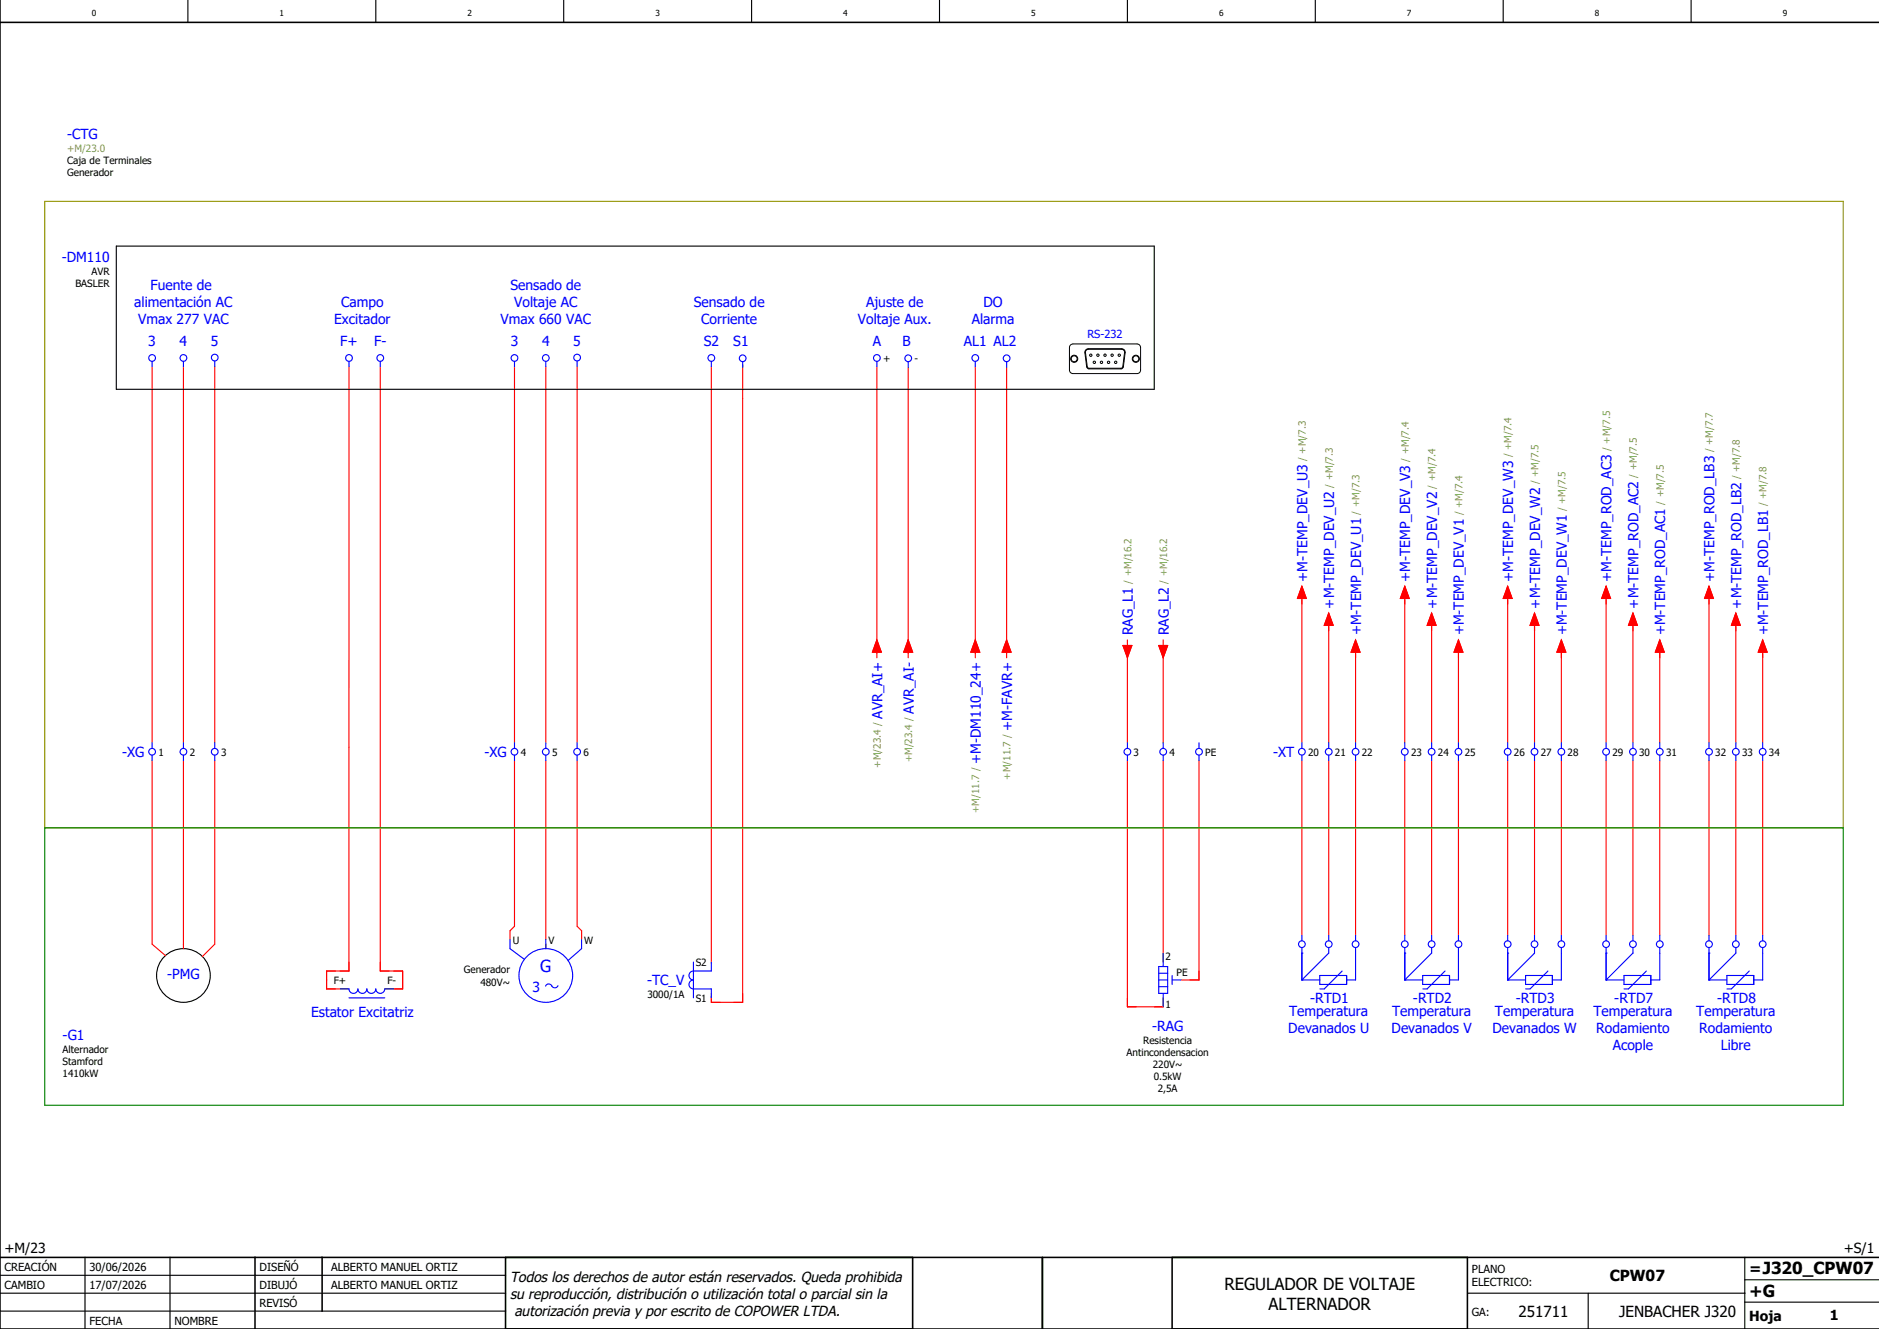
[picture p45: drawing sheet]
<svg xmlns="http://www.w3.org/2000/svg" width="420mm" height="297mm" viewBox="0 0 420 297" stroke-linecap="round" stroke-linejoin="round" font-family="sans-serif">
<defs><g id="words">
<text font-size="3.7" fill="#00f" x="120.8" y="217.2">G</text>
<g font-size="3.7">
<text x="273.7" y="288.2">REGULADOR DE VOLTAJE</text>
<text x="283.6" y="292.7">ALTERNADOR</text>
<text x="391" y="289.8">+G</text>
</g>
<g font-size="3.4">
<text x="359.8" y="286.4">CPW07</text>
<text x="391" y="284.6">=J320_CPW07</text>
<text x="339.4" y="294.4">251711</text>
<text x="361.9" y="294.4">JENBACHER J320</text>
</g>
<g font-size="3.2">
<text x="114" y="286.5">Todos los derechos de autor están reservados. Queda prohibida</text>
<text x="114" y="290.2">su reproducción, distribución o utilización total o parcial sin la</text>
<text x="115" y="294">autorización previa y por escrito de COPOWER LTDA.</text>
</g>
<g font-size="3.1" fill="#00f">
<text x="15" y="31">-CTG</text>
<text x="13.8" y="58.6">-DM110</text>
<text x="33.7" y="64.9">Fuente de</text>
<text x="114.1" y="64.9">Sensado de</text>
<text x="30" y="68.6">alimentación AC</text>
<text x="76.2" y="68.6">Campo</text>
<text x="114.9" y="68.6">Voltaje AC</text>
<text x="155.1" y="68.6">Sensado de</text>
<text x="193.6" y="68.6">Ajuste de</text>
<text x="219.8" y="68.6">DO</text>
<text x="30.9" y="72.4">Vmax 277 VAC</text>
<text x="33.2" y="77.4">3</text>
<text x="40.2" y="77.4">4</text>
<text x="47.2" y="77.4">5</text>
<text x="74.7" y="72.4">Excitador</text>
<text x="76.1" y="77.4">F+</text>
<text x="83.6" y="77.4">F-</text>
<text x="111.9" y="72.4">Vmax 660 VAC</text>
<text x="114.2" y="77.4">3</text>
<text x="121.2" y="77.4">4</text>
<text x="128.2" y="77.4">5</text>
<text x="156.7" y="72.4">Corriente</text>
<text x="157.3" y="77.4">S2</text>
<text x="163.9" y="77.4">S1</text>
<text x="191.8" y="72.4">Voltaje Aux.</text>
<text x="195.1" y="77.4">A</text>
<text x="201.7" y="77.4">B</text>
<text x="215.4" y="77.4">AL1 AL2</text>
<text x="217.2" y="72.4">Alarma</text>
<text x="292.2" y="130" transform="rotate(-90 292.2 130)">+M-TEMP_DEV_U3</text>
<text x="315.2" y="130" transform="rotate(-90 315.2 130)">+M-TEMP_DEV_V3</text>
<text x="338.2" y="130" transform="rotate(-90 338.2 130)">+M-TEMP_DEV_W3</text>
<text x="360.2" y="130" transform="rotate(-90 360.2 130)">+M-TEMP_ROD_AC3</text>
<text x="383.2" y="130" transform="rotate(-90 383.2 130)">+M-TEMP_ROD_LB3</text>
<text x="298.2" y="136" transform="rotate(-90 298.2 136)">+M-TEMP_DEV_U2</text>
<text x="321.2" y="136" transform="rotate(-90 321.2 136)">+M-TEMP_DEV_V2</text>
<text x="344.2" y="136" transform="rotate(-90 344.2 136)">+M-TEMP_DEV_W2</text>
<text x="366.2" y="136" transform="rotate(-90 366.2 136)">+M-TEMP_ROD_AC2</text>
<text x="389.2" y="136" transform="rotate(-90 389.2 136)">+M-TEMP_ROD_LB2</text>
<text x="253.2" y="142" transform="rotate(-90 253.2 142)">RAG_L1</text>
<text x="261.2" y="142" transform="rotate(-90 261.2 142)">RAG_L2</text>
<text x="304.2" y="142" transform="rotate(-90 304.2 142)">+M-TEMP_DEV_U1</text>
<text x="327.2" y="142" transform="rotate(-90 327.2 142)">+M-TEMP_DEV_V1</text>
<text x="350.2" y="142" transform="rotate(-90 350.2 142)">+M-TEMP_DEV_W1</text>
<text x="372.2" y="142" transform="rotate(-90 372.2 142)">+M-TEMP_ROD_AC1</text>
<text x="395.2" y="142" transform="rotate(-90 395.2 142)">+M-TEMP_ROD_LB1</text>
<text x="197.2" y="160.6" transform="rotate(-90 197.2 160.6)">AVR_AI+</text>
<text x="204.2" y="159.5" transform="rotate(-90 204.2 159.5)">AVR_AI-</text>
<text x="226.2" y="163.3" transform="rotate(-90 226.2 163.3)">+M-FAVR+</text>
<text x="27.3" y="169.2">-XG</text>
<text x="108.3" y="169.2">-XG</text>
<text x="219.2" y="170.7" transform="rotate(-90 219.2 170.7)">+M-DM110_24+</text>
<text x="284.6" y="169.2">-XT</text>
<text x="37.3" y="218.9">-PMG</text>
<text x="119" y="221.7">3</text>
<text x="144.6" y="220.2">-TC_V</text>
<text x="69.5" y="227.2">Estator Excitatriz</text>
<text x="288.2" y="227.1">Temperatura</text>
<text x="292.8" y="224.1">-RTD1</text>
<text x="311.2" y="227.1">Temperatura</text>
<text x="315.8" y="224.1">-RTD2</text>
<text x="334.2" y="227.1">Temperatura</text>
<text x="338.8" y="224.1">-RTD3</text>
<text x="356.2" y="227.1">Temperatura</text>
<text x="360.8" y="224.1">-RTD7</text>
<text x="379.2" y="227.1">Temperatura</text>
<text x="383.8" y="224.1">-RTD8</text>
<text x="14" y="232.4">-G1</text>
<text x="257.5" y="230.4">-RAG</text>
<text x="288" y="230.9">Devanados U</text>
<text x="311.1" y="230.9">Devanados V</text>
<text x="333.6" y="230.9">Devanados W</text>
<text x="356.8" y="230.9">Rodamiento</text>
<text x="379.8" y="230.9">Rodamiento</text>
<text x="360.5" y="234.6">Acople</text>
<text x="384.6" y="234.6">Libre</text>
</g>
<g font-size="3.1">
<text x="1" y="280">+M/23</text>
<text x="412.1" y="280">+S/1</text>
<text x="391" y="295.2">Hoja</text>
<text x="409" y="295">1</text>
</g>
<text font-size="2.5" fill="#00f" x="243.1" y="75.5">RS-232</text>
<g font-size="2.5">
<text x="1" y="284">CREACIÓN</text>
<text x="20" y="284">30/06/2026</text>
<text x="58" y="284">DISEÑÓ</text>
<text x="74" y="284">ALBERTO MANUEL ORTIZ</text>
<text x="329" y="284.5">PLANO</text>
<text x="329" y="287.5">ELECTRICO:</text>
<text x="1" y="288">CAMBIO</text>
<text x="20" y="288">17/07/2026</text>
<text x="58" y="292">REVISÓ</text>
<text x="58" y="288">DIBUJÓ</text>
<text x="74" y="288">ALBERTO MANUEL ORTIZ</text>
<text x="329" y="294">GA:</text>
<text x="20" y="296">FECHA</text>
<text x="39" y="296">NOMBRE</text>
</g>
<g font-size="2.2" fill="#7ca552">
<text x="15" y="33.9">+M/23.0</text>
<text x="359.9" y="100.8" transform="rotate(-90 359.9 100.8)">/ +M/7.5</text>
<text x="382.9" y="101.1" transform="rotate(-90 382.9 101.1)">/ +M/7.7</text>
<text x="291.9" y="103" transform="rotate(-90 291.9 103)">/ +M/7.3</text>
<text x="314.9" y="103.2" transform="rotate(-90 314.9 103.2)">/ +M/7.4</text>
<text x="337.9" y="102.2" transform="rotate(-90 337.9 102.2)">/ +M/7.4</text>
<text x="365.9" y="106.8" transform="rotate(-90 365.9 106.8)">/ +M/7.5</text>
<text x="388.9" y="107.1" transform="rotate(-90 388.9 107.1)">/ +M/7.8</text>
<text x="297.9" y="109" transform="rotate(-90 297.9 109)">/ +M/7.3</text>
<text x="320.9" y="109.2" transform="rotate(-90 320.9 109.2)">/ +M/7.4</text>
<text x="343.9" y="108.2" transform="rotate(-90 343.9 108.2)">/ +M/7.5</text>
<text x="371.9" y="112.7" transform="rotate(-90 371.9 112.7)">/ +M/7.5</text>
<text x="394.9" y="113.1" transform="rotate(-90 394.9 113.1)">/ +M/7.8</text>
<text x="303.9" y="115" transform="rotate(-90 303.9 115)">/ +M/7.3</text>
<text x="326.9" y="115.2" transform="rotate(-90 326.9 115.2)">/ +M/7.4</text>
<text x="349.9" y="114.2" transform="rotate(-90 349.9 114.2)">/ +M/7.5</text>
<text x="252.9" y="130.4" transform="rotate(-90 252.9 130.4)">/ +M/16.2</text>
<text x="260.9" y="130.4" transform="rotate(-90 260.9 130.4)">/ +M/16.2</text>
<text x="196.9" y="171.5" transform="rotate(-90 196.9 171.5)">+M/23.4 /</text>
<text x="203.9" y="170.4" transform="rotate(-90 203.9 170.4)">+M/23.4 /</text>
<text x="225.9" y="174.2" transform="rotate(-90 225.9 174.2)">+M/11.7 /</text>
<text x="218.9" y="181.6" transform="rotate(-90 218.9 181.6)">+M/11.7 /</text>
</g>
<g font-size="2.2">
<text x="15" y="36.6">Caja de Terminales</text>
<text x="15" y="39.3">Generador</text>
<text x="16.8" y="64.2">BASLER</text>
<text x="20.4" y="61.5">AVR</text>
<text x="197.4" y="80.9">+</text>
<text x="204.4" y="81">-</text>
<text x="35.4" y="168.9">1</text>
<text x="42.4" y="168.9">2</text>
<text x="49.4" y="168.9">3</text>
<text x="116.4" y="168.9">4</text>
<text x="123.4" y="168.9">5</text>
<text x="130.4" y="168.9">6</text>
<text x="253.4" y="168.9">3</text>
<text x="261.4" y="168.9">4</text>
<text x="269.4" y="168.9">PE</text>
<text x="292.4" y="168.9">20</text>
<text x="298.4" y="168.9">21</text>
<text x="304.4" y="168.9">22</text>
<text x="315.4" y="168.9">23</text>
<text x="321.4" y="168.9">24</text>
<text x="327.4" y="168.9">25</text>
<text x="338.4" y="168.9">26</text>
<text x="344.4" y="168.9">27</text>
<text x="350.4" y="168.9">28</text>
<text x="360.4" y="168.9">29</text>
<text x="366.4" y="168.9">30</text>
<text x="372.4" y="168.9">31</text>
<text x="383.4" y="168.9">32</text>
<text x="389.4" y="168.9">33</text>
<text x="395.4" y="168.9">34</text>
<text x="114.6" y="210.9">U</text>
<text x="122.6" y="210.9">V</text>
<text x="130.6" y="210.9">W</text>
<text x="155.5" y="215.8">S2</text>
<text x="260.5" y="214.5">2</text>
<text x="74.6" y="219.9">F+</text>
<text x="86.6" y="219.9">F-</text>
<text x="103.7" y="217.5">Generador</text>
<text x="107.4" y="220.2">480V~</text>
<text x="263" y="218">PE</text>
<text x="144.7" y="223.1">3000/1A</text>
<text x="155.5" y="224">S1</text>
<text x="260.5" y="225.2">1</text>
<text x="255.5" y="233.2">Resistencia</text>
<text x="14" y="235.2">Alternador</text>
<text x="14" y="237.9">Stamford</text>
<text x="251.8" y="235.9">Antincondensacion</text>
<text x="257.7" y="238.6">220V~</text>
<text x="14" y="240.6">1410kW</text>
<text x="257.9" y="241.3">0.5kW</text>
<text x="258.8" y="244">2,5A</text>
</g>
<g font-size="1.9">
<text x="20.5" y="3.6">0</text>
<text x="62.5" y="3.6">1</text>
<text x="104.5" y="3.6">2</text>
<text x="146.5" y="3.6">3</text>
<text x="188.5" y="3.6">4</text>
<text x="230.5" y="3.6">5</text>
<text x="272.5" y="3.6">6</text>
<text x="314.5" y="3.6">7</text>
<text x="356.5" y="3.6">8</text>
<text x="398.5" y="3.6">9</text>
</g>
</g></defs>
<g fill="none" stroke="#000" stroke-width=".25">
<path d="M42 0v5M84 0v5M126 0v5M168 0v5M210 0v5M252 0v5M294 0v5M336 0v5M378 0v5M26 55h232v32h-232zM0 285h113M0 293h113"/>
<path d="M0 289h113M19 281v16M38 281v16M328 289h62M355 289v8M390 291h30M390 281v16M390 286h30"/>
<circle cx="41" cy="218" r="6"/>
</g>
<path d="M0 5h420M0 0v297h420M0 281h420M57 281v16M72 281v12M113 281v16M204 281v16M233 281v16M262 281v16M328 281v16" fill="none" stroke="#000" stroke-width=".35"/>
<g fill="none" stroke="#f00" stroke-width=".25">
<path d="M34 82v84M41 82v84M48 81.9v84.1M78 82v135h-5v4h5M85 82v135h5v4h-4M115 82v84M122 82v84M129 81.9v84.1M159 82v133.3M166 81.4v142.6h-7v-2M196 82v65M203 82.1v64.9"/>
<path d="M218 82v65M225 82.1v64.9M291 133.8v32.2M291 131l1 2.8h-2zM297 139.8v26.2M297 137l1 2.8h-2zM314 133.8v32.2M314 131l1 2.8h-2zM320 139.8v26.2M320 137l1 2.8h-2zM337 133.8v32.2M337 131l1 2.8h-2z"/>
<path d="M343 139.8v26.2M343 137l1 2.8h-2zM359 133.8v32.2M359 131l1 2.8h-2zM365 139.8v26.2M365 137l1 2.8h-2zM382 133.8v32.2M382 131l1 2.8h-2zM388 139.8v26.2M388 137l1 2.8h-2zM196 143l1 2.8h-2zM203 143l1 2.8h-2z"/>
<path d="M218 143l1 2.8h-2zM225 143l1 2.8h-2zM251 144.3h2l-1 2.7zM252 143v1.3M252 146v20M259 144.3h2l-1 2.7zM260 143v1.3M260 146v20M303 145.8v20.2M303 143l1 2.8h-2zM326 145.8v20.2M326 143l1 2.8h-2z"/>
<path d="M349 145.8v20.2M349 143l1 2.8h-2zM371 145.8v20.2M371 143l1 2.8h-2zM394 145.8v20.2M394 143l1 2.8h-2zM34 170v41l3 2.6M41 170v42M48 170v41l-2.8 2.8M115 170v37l-1 1v2M122 170v40M129 170v37l1 1v2"/>
<path d="M252 170v55h8v-2M260 170v45M268 170v49h-4M291 170v39M297 170v39M303 170v39M314 170v39M320 170v39M326 170v39M337 170v39M343 170v39M349 170v39"/>
<path d="M359 170v39M365 170v39M371 170v39M382 170v39M388 170v39M394 170v39M122 211v1"/>
</g>
<g fill="none" stroke="#00f" stroke-width=".25">
<path d="M34 80.8v1.2M41 80.8v1.2M48 80.7v1.2M78 80.7v1.3M85 80.8v1.2M115 80.8v1.2M122 80.8v1.2M129 80.7v1.2M159 80.8v1.2M166 80.8v1.3M196 80.8v1.2M203 80.8v1.3"/>
<path d="M218 80.8v1.2M225 80.8v1.3M34 166v1.3M34 168.8v1.2M41 166v1.3M41 168.8v1.2M48 166v1.3M48 168.8v1.2M115 166v1.3M115 168.8v1.2M122 166v1.3M122 168.8v1.2"/>
<path d="M129 166v1.3M129 168.8v1.2M252 166v1.3M252 168.8v1.2M260 166v1.3M260 168.8v1.2M268 166v1.3M268 168.8v1.2M291 166v1.3M291 168.8v1.2M297 166v1.3M297 168.8v1.2"/>
<path d="M303 166v1.3M303 168.8v1.2M314 166v1.3M314 168.8v1.2M320 166v1.3M320 168.8v1.2M326 166v1.3M326 168.8v1.2M337 166v1.3M337 168.8v1.2M343 166v1.3M343 168.8v1.2"/>
<path d="M349 166v1.3M349 168.8v1.2M359 166v1.3M359 168.8v1.2M365 166v1.3M365 168.8v1.2M371 166v1.3M371 168.8v1.2M382 166v1.3M382 168.8v1.2M388 166v1.3M388 168.8v1.2"/>
<path d="M394 166v1.3M394 168.8v1.2M41 218h.1M114 210v2l3.2 2.3M122 210v2M130 210v2l-3 2.6M155 215v8M159 215v2h-4a1 1 0 0 0-1 1 1 1 0 0 0 1 1 1 1 0 0 0-1 1 1 1 0 0 0 1 1h4v2M259 219h2M259 216h2v6h-2zM259 217.5h2M260 213v3"/>
<path d="M262 219h2M262 218v2M291 219h.1M291 213h.1M291 219h4M291 209v1.2M291 211.7v7.3M295 218h6v2h-6zM297 211.7v1.3l-6 6M297 209v1.2M300 217l-4 4M303 209v1.2"/>
<path d="M303 211.7v7.3h-2M314 219h.1M314 213h.1M314 219h4M314 209v1.2M314 211.7v7.3M318 218h6v2h-6zM320 211.7v1.3l-6 6M320 209v1.2M323 217l-4 4M326 211.7v7.3h-2M326 209v1.2"/>
<path d="M337 219h.1M337 213h.1M337 219h4M337 209v1.2M337 211.7v7.3M341 218h6v2h-6zM343 211.7v1.3l-6 6M343 209v1.2M346 217l-4 4M349 211.7v7.3h-2M349 209v1.2M359 219h.1"/>
<path d="M359 213h.1M359 219h4M359 209v1.2M359 211.7v7.3M363 218h6v2h-6zM365 211.7v1.3l-6 6M365 209v1.2M368 217l-4 4M371 211.7v7.3h-2M371 209v1.2M382 219h.1M382 213h.1"/>
<path d="M382 219h4M382 209v1.2M382 211.7v7.3M386 218h6v2h-6zM388 211.7v1.3l-6 6M388 209v1.2M391 217l-4 4M394 211.7v7.3h-2M394 209v1.2M76 221h2a1 1 0 0 0 1 1 1 1 0 0 0 1-1 1 1 0 0 0 1 1 1 1 0 0 0 1-1 1 1 0 0 0 1 1 1 1 0 0 0 1-1 1 1 0 0 0 1 1 1 1 0 0 0 1-1h2M78 223h8M121.9 220.4l.1-.2a.75 .75 0 0 1 1.4 .2"/>
<path d="M123.3 220.3a.75 .75 0 0 0 .7 .5 .75 .75 0 0 0 .7-.5M259 220.5h2M260 222v3"/>
<circle cx="34" cy="80" r=".75"/>
<circle cx="41" cy="80" r=".75"/>
<circle cx="48" cy="79.9" r=".75"/>
<circle cx="78" cy="80" r=".75"/>
<circle cx="85" cy="80" r=".75"/>
<circle cx="115" cy="80" r=".75"/>
<circle cx="122" cy="80" r=".75"/>
<circle cx="129" cy="79.9" r=".75"/>
<circle cx="159" cy="80" r=".75"/>
<circle cx="218" cy="80" r=".75"/>
<circle cx="166" cy="80.1" r=".75"/>
<circle cx="196" cy="80" r=".75"/>
<circle cx="203" cy="80.1" r=".75"/>
<circle cx="225" cy="80.1" r=".75"/>
<circle cx="34" cy="168" r=".75"/>
<circle cx="41" cy="168" r=".75"/>
<circle cx="48" cy="168" r=".75"/>
<circle cx="115" cy="168" r=".75"/>
<circle cx="122" cy="168" r=".75"/>
<circle cx="129" cy="168" r=".75"/>
<circle cx="252" cy="168" r=".75"/>
<circle cx="260" cy="168" r=".75"/>
<circle cx="268" cy="168" r=".75"/>
<circle cx="291" cy="168" r=".75"/>
<circle cx="297" cy="168" r=".75"/>
<circle cx="303" cy="168" r=".75"/>
<circle cx="314" cy="168" r=".75"/>
<circle cx="320" cy="168" r=".75"/>
<circle cx="326" cy="168" r=".75"/>
<circle cx="337" cy="168" r=".75"/>
<circle cx="343" cy="168" r=".75"/>
<circle cx="349" cy="168" r=".75"/>
<circle cx="359" cy="168" r=".75"/>
<circle cx="365" cy="168" r=".75"/>
<circle cx="371" cy="168" r=".75"/>
<circle cx="382" cy="168" r=".75"/>
<circle cx="388" cy="168" r=".75"/>
<circle cx="394" cy="168" r=".75"/>
<circle cx="122" cy="218" r="6"/>
<circle cx="291" cy="211" r=".75"/>
<circle cx="297" cy="211" r=".75"/>
<circle cx="303" cy="211" r=".75"/>
<circle cx="314" cy="211" r=".75"/>
<circle cx="320" cy="211" r=".75"/>
<circle cx="326" cy="211" r=".75"/>
<circle cx="337" cy="211" r=".75"/>
<circle cx="343" cy="211" r=".75"/>
<circle cx="349" cy="211" r=".75"/>
<circle cx="359" cy="211" r=".75"/>
<circle cx="365" cy="211" r=".75"/>
<circle cx="371" cy="211" r=".75"/>
<circle cx="382" cy="211" r=".75"/>
<circle cx="388" cy="211" r=".75"/>
<circle cx="394" cy="211" r=".75"/>
</g>
<path d="M295 221h1M318 221h1M341 221h1M363 221h1M386 221h1" fill="none" stroke="#00f" stroke-width=".22"/>
<g fill="none" stroke="#000" stroke-width=".22">
<path d="M239.3 77.1l.5-.2h14.4a.8 .8 0 0 1 .7 .8v5a.8 .8 0 0 1-.7 .8h-14.4a.8 .8 0 0 1-.8-.8v-5zM242.7 78.2l.6-.3h7.5a.79 .79 0 0 1 .7 .9l-.4 3.2-.3 .4h-7.4h-.2l-.3-.4-.4-3.2zM242.8 78.3l.5-.2h7.5a.66 .66 0 0 1 .6 .7l-.4 3.1-.2 .4h-7.4l-.4-.4-.4-3.1z"/>
<circle cx="243.8" cy="79.4" r=".27"/>
<circle cx="245.4" cy="79.4" r=".27"/>
<circle cx="247" cy="79.4" r=".27"/>
<circle cx="248.6" cy="79.4" r=".27"/>
<circle cx="250.2" cy="79.4" r=".27"/>
<circle cx="240.1" cy="80.2" r=".79"/>
<circle cx="240.1" cy="80.2" r=".66"/>
<circle cx="244.6" cy="81" r=".27"/>
<circle cx="246.2" cy="81" r=".27"/>
<circle cx="247.8" cy="81" r=".27"/>
<circle cx="249.4" cy="81" r=".27"/>
<circle cx="253.9" cy="80.2" r=".66"/>
<circle cx="253.9" cy="80.2" r=".8"/>
</g>
<path d="M10 45h402v140h-402z" fill="none" stroke="#969600" stroke-width=".25"/>
<path d="M10 185h402v62h-402z" fill="none" stroke="#008000" stroke-width=".25"/>
<g fill="#f00" stroke="#f00" stroke-width=".22">
<path d="M251 144.3h2l-1 2.7z"/>
<path d="M259 144.3h2l-1 2.7z"/>
<path d="M196 143l1 2.8h-2z"/>
<path d="M203 143l1 2.8h-2z"/>
<path d="M291 131l1 2.8h-2z"/>
<path d="M297 137l1 2.8h-2z"/>
<path d="M303 143l1 2.8h-2z"/>
<path d="M314 131l1 2.8h-2z"/>
<path d="M320 137l1 2.8h-2z"/>
<path d="M326 143l1 2.8h-2z"/>
<path d="M337 131l1 2.8h-2z"/>
<path d="M343 137l1 2.8h-2z"/>
<path d="M349 143l1 2.8h-2z"/>
<path d="M359 131l1 2.8h-2z"/>
<path d="M365 137l1 2.8h-2z"/>
<path d="M371 143l1 2.8h-2z"/>
<path d="M382 131l1 2.8h-2z"/>
<path d="M388 137l1 2.8h-2z"/>
<path d="M394 143l1 2.8h-2z"/>
<path d="M218 143l1 2.8h-2z"/>
<path d="M225 143l1 2.8h-2z"/>
</g>
<use href="#words"/>
</svg>
